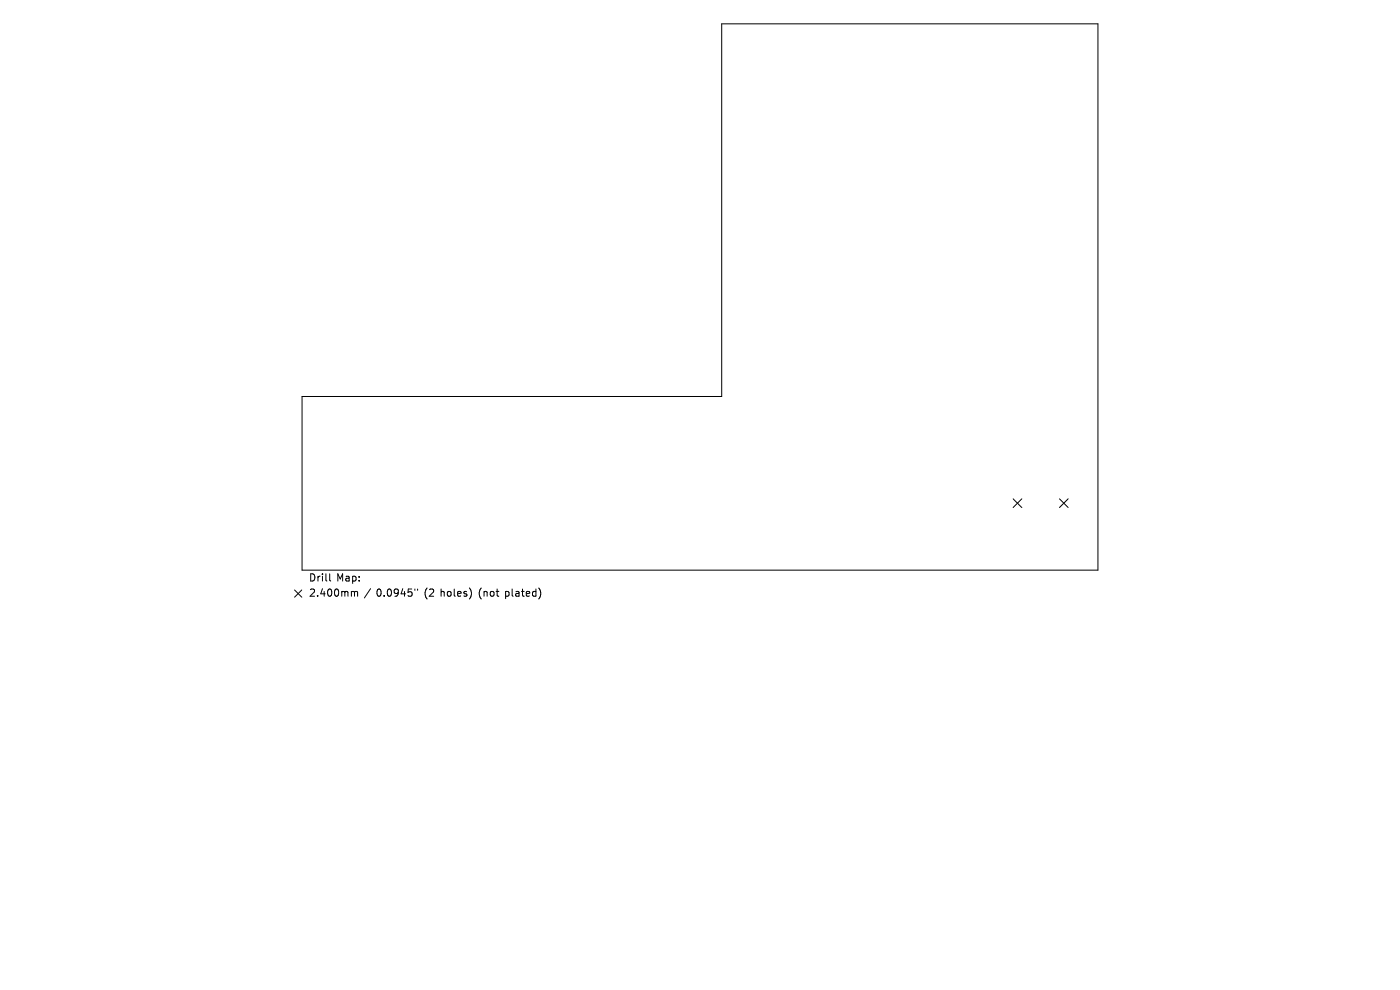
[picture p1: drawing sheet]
<svg xmlns="http://www.w3.org/2000/svg" width="297mm" height="210mm" viewBox="0 0 297 210" stroke-linecap="round" stroke-linejoin="round" font-family="sans-serif">
<defs><g id="words">
<g font-size="2.1">
<text x="65.6" y="123.7">Drill</text>
<text x="71.4" y="123.7">Map:</text>
<text x="65.6" y="126.9">2.400mm</text>
<text x="79.8" y="126.9">0.0945&quot;</text>
<text x="90" y="126.9">(2</text>
<text x="93.5" y="126.9">holes)</text>
<text x="101.7" y="126.9">(not</text>
<text x="107.4" y="126.9">plated)</text>
</g>
</g></defs>
<g fill="none" stroke="#000" stroke-width=".21">
<path d="M64.1 84.1h89v-79h79.8v115.8h-168.8zM214.9 105.8l1.9 1.9M216.8 105.8l-1.9 1.9M224.8 105.8l1.8 1.9M226.6 105.8l-1.8 1.9M62.5 125.1l1.5 1.6M64 125.1l-1.5 1.6M69.9 121.7v1.3l.3 .3M75 125.5l.2 .2M75.2 125.7v.8M75.2 125.7l.2-.2h.4l.1 1M78.6 124.9l-1.3 1.9"/>
<path d="M88 124.9v.3M88.6 124.9v.3M99.9 125.4v1M114.4 124.8a1.8 1.8 0 0 1 0 2.2"/>
</g>
<use href="#words"/>
</svg>
